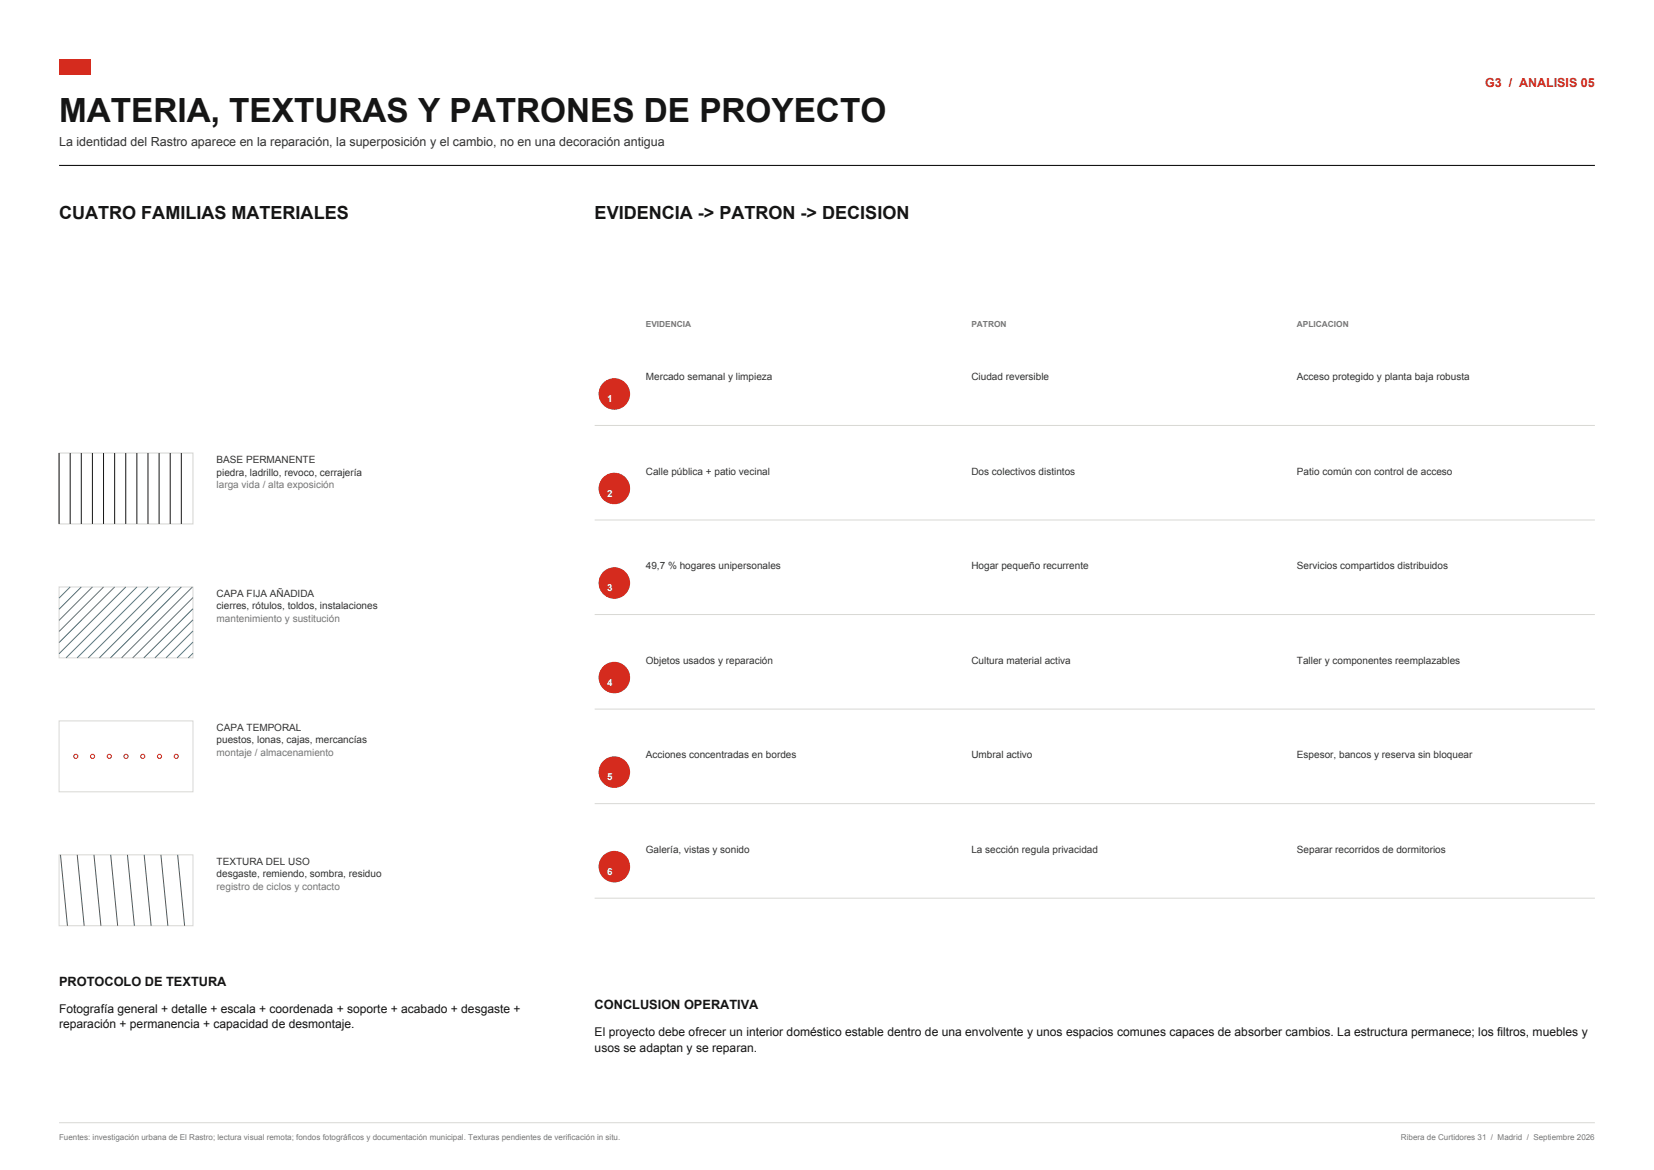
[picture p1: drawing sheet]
<svg xmlns="http://www.w3.org/2000/svg" width="420mm" height="297mm" viewBox="0 0 420 297" stroke-linecap="round" stroke-linejoin="round" font-family="sans-serif">
<defs><g id="words">
<text font-size="8.5" fill="#151515" x="15" y="31">MATERIA, TEXTURAS Y PATRONES DE PROYECTO</text>
<g font-size="4.6" fill="#151515">
<text x="15" y="55.6">CUATRO FAMILIAS MATERIALES</text>
<text x="151" y="55.6">EVIDENCIA -&gt; PATRON -&gt; DECISION</text>
</g>
<text font-size="3.2" fill="#d52b1e" x="377.1" y="22">G3 / ANALISIS 05</text>
<text font-size="3.2" fill="#333" x="15" y="37">La identidad del Rastro aparece en la reparación, la superposición y el cambio, no en una decoración antigua</text>
<g font-size="3.2" fill="#151515">
<text x="15" y="250.2">PROTOCOLO DE TEXTURA</text>
<text x="151" y="256.2">CONCLUSION OPERATIVA</text>
</g>
<g font-size="3.1" fill="#151515">
<text x="15" y="257.1">Fotografía general + detalle + escala + coordenada + soporte + acabado + desgaste +</text>
<text x="15" y="261">reparación + permanencia + capacidad de desmontaje.</text>
<text x="151" y="263.1">El proyecto debe ofrecer un interior doméstico estable dentro de una envolvente y unos espacios comunes capaces de absorber cambios. La estructura permanece; los filtros, muebles y</text>
<text x="151" y="267">usos se adaptan y se reparan.</text>
</g>
<g font-size="2.5" fill="#333">
<text x="164" y="96.5">Mercado semanal y limpieza</text>
<text x="246.7" y="96.5">Ciudad reversible</text>
<text x="329.3" y="96.5">Acceso protegido y planta baja robusta</text>
<text x="55" y="117.5">BASE PERMANENTE</text>
<text x="55" y="120.7">piedra, ladrillo, revoco, cerrajería</text>
<text x="164" y="120.5">Calle pública + patio vecinal</text>
<text x="246.7" y="120.5">Dos colectivos distintos</text>
<text x="329.3" y="120.5">Patio común con control de acceso</text>
<text x="164" y="144.5">49,7 % hogares unipersonales</text>
<text x="246.7" y="144.5">Hogar pequeño recurrente</text>
<text x="329.3" y="144.5">Servicios compartidos distribuidos</text>
<text x="55" y="151.5">CAPA FIJA AÑADIDA</text>
<text x="55" y="154.7">cierres, rótulos, toldos, instalaciones</text>
<text x="164" y="168.5">Objetos usados y reparación</text>
<text x="246.7" y="168.5">Cultura material activa</text>
<text x="329.3" y="168.5">Taller y componentes reemplazables</text>
<text x="55" y="185.5">CAPA TEMPORAL</text>
<text x="55" y="188.7">puestos, lonas, cajas, mercancías</text>
<text x="164" y="192.5">Acciones concentradas en bordes</text>
<text x="246.7" y="192.5">Umbral activo</text>
<text x="329.3" y="192.5">Espesor, bancos y reserva sin bloquear</text>
<text x="55" y="219.5">TEXTURA DEL USO</text>
<text x="164" y="216.5">Galería, vistas y sonido</text>
<text x="246.7" y="216.5">La sección regula privacidad</text>
<text x="329.3" y="216.5">Separar recorridos de dormitorios</text>
<text x="55" y="222.7">desgaste, remiendo, sombra, residuo</text>
</g>
<g font-size="2.5" fill="#fff">
<text x="154.2" y="102.1">1</text>
<text x="154.2" y="126.1">2</text>
<text x="154.2" y="150.1">3</text>
<text x="154.2" y="174.1">4</text>
<text x="154.2" y="198.1">5</text>
<text x="154.2" y="222.1">6</text>
</g>
<g font-size="2.5" fill="#777">
<text x="55" y="123.9">larga vida / alta exposición</text>
<text x="55" y="157.9">mantenimiento y sustitución</text>
<text x="55" y="191.9">montaje / almacenamiento</text>
<text x="55" y="225.9">registro de ciclos y contacto</text>
</g>
<g font-size="2.1" fill="#777">
<text x="164" y="83">EVIDENCIA</text>
<text x="246.7" y="83">PATRON</text>
<text x="329.3" y="83">APLICACION</text>
</g>
<g font-size="2" fill="#777">
<text x="15" y="289.5">Fuentes: investigación urbana de El Rastro; lectura visual remota; fondos fotográficos y documentación municipal. Texturas pendientes de verificación in situ.</text>
<text x="355.8" y="289.5">Ribera de Curtidores 31 / Madrid / Septiembre 2026</text>
</g>
</g></defs>
<path d="M15 15h8v4h-8z" fill-rule="evenodd" fill="#d52b1e"/>
<path d="M15 42h390" fill="none" stroke="#151515" stroke-width=".28"/>
<path d="M15 115h34v18h-34z" fill-rule="evenodd" fill="#fff" stroke="#d8d8d4" stroke-width=".28"/>
<path d="M15 115v18M17.8 115v18M20.6 115v18M23.5 115v18M26.3 115v18M29.1 115v18M31.9 115v18M34.8 115v18M37.6 115v18M40.4 115v18M43.2 115v18M46 115v18" fill="none" stroke="#151515" stroke-width=".25"/>
<path d="M15 149h34v18h-34z" fill-rule="evenodd" fill="#fff" stroke="#d8d8d4" stroke-width=".25"/>
<g fill="none" stroke="#50758a" stroke-width=".25">
<path d="M15 149h.1M17.8 149l-2.8 2.8M20.7 149l-5.7 5.7M23.5 149l-8.5 8.5M26.3 149l-11.3 11.3M29.1 149l-14.1 14.1M31.9 149l-16.9 16.9M34.8 149l-18 18M37.6 149l-18 18M40.4 149l-18 18M43.2 149l-18 18M46.1 149l-18 18"/>
<path d="M48.9 149l-18 18M49 151.7l-15.3 15.3M49 154.5l-12.5 12.5M49 157.3l-9.7 9.7M49 160.2l-6.8 6.8M49 163l-4 4M49 165.8l-1.2 1.2"/>
</g>
<path d="M15 183h34v18h-34z" fill-rule="evenodd" fill="#fff" stroke="#d8d8d4" stroke-width=".25"/>
<g fill="none" stroke="#d52b1e" stroke-width=".25">
<circle cx="19.2" cy="192" r=".53"/>
<circle cx="23.5" cy="192" r=".53"/>
<circle cx="27.7" cy="192" r=".53"/>
<circle cx="32" cy="192" r=".53"/>
<circle cx="36.2" cy="192" r=".53"/>
<circle cx="40.5" cy="192" r=".53"/>
<circle cx="44.7" cy="192" r=".53"/>
</g>
<path d="M15 217h34v18h-34z" fill-rule="evenodd" fill="#fff" stroke="#d8d8d4" stroke-width=".25"/>
<path d="M15.4 217l1.7 18M19.6 217l1.8 18M23.9 217l1.7 18M28.1 217l1.8 18M32.4 217l1.7 18M36.6 217l1.8 18M40.9 217l1.7 18M45.1 217l1.8 18" fill="none" stroke="#456b55" stroke-width=".25"/>
<circle cx="156" cy="100" r="4" fill="#d52b1e"/>
<path d="M151 108h254" fill="none" stroke="#d8d8d4" stroke-width=".25"/>
<circle cx="156" cy="124" r="4" fill="#d52b1e"/>
<path d="M151 132h254" fill="none" stroke="#d8d8d4" stroke-width=".25"/>
<circle cx="156" cy="148" r="4" fill="#d52b1e"/>
<path d="M151 156h254" fill="none" stroke="#d8d8d4" stroke-width=".25"/>
<circle cx="156" cy="172" r="4" fill="#d52b1e"/>
<path d="M151 180h254" fill="none" stroke="#d8d8d4" stroke-width=".25"/>
<circle cx="156" cy="196" r="4" fill="#d52b1e"/>
<path d="M151 204h254" fill="none" stroke="#d8d8d4" stroke-width=".25"/>
<circle cx="156" cy="220" r="4" fill="#d52b1e"/>
<path d="M151 228h254M15 285h390" fill="none" stroke="#d8d8d4" stroke-width=".25"/>
<use href="#words"/>
</svg>
